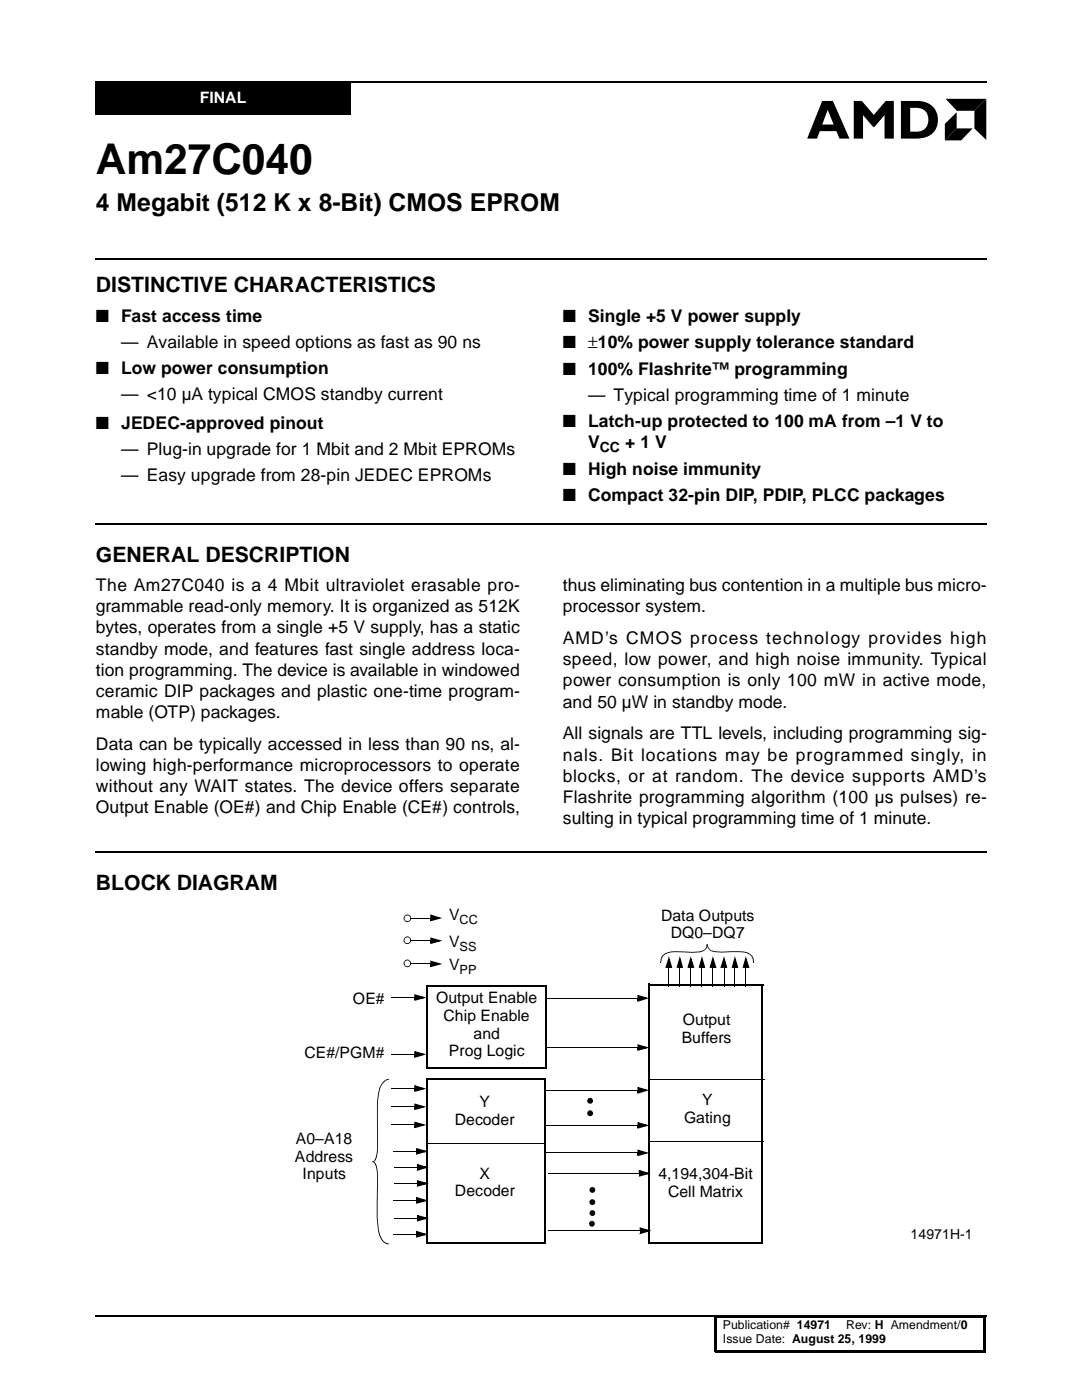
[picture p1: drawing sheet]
<svg xmlns="http://www.w3.org/2000/svg" width="209mm" height="271mm" viewBox="0 0 209 271" stroke-linecap="round" stroke-linejoin="round" font-family="sans-serif">
<defs><g id="words">
<text font-size="8.2" x="18.6" y="33.7">Am27C040</text>
<text font-size="4.8" x="18.6" y="40.9">4 Megabit (512 K x 8-Bit) CMOS EPROM</text>
<g font-size="4.1">
<text x="18.6" y="56.6">DISTINCTIVE CHARACTERISTICS</text>
<text x="18.6" y="108.8">GENERAL DESCRIPTION</text>
<text x="18.6" y="172.4">BLOCK DIAGRAM</text>
</g>
<g font-size="3.4">
<text x="18.6" y="62.3">■ Fast access time</text>
<text x="109" y="62.3">■ Single +5 V power supply</text>
<text x="23.5" y="67.4">— Available in speed options as fast as 90 ns</text>
<text x="109" y="67.5">■ ±10% power supply tolerance standard</text>
<text x="18.6" y="72.4">■ Low power consumption</text>
<text x="23.5" y="77.6">— &lt;10 µA typical CMOS standby current</text>
<text x="109" y="72.6">■ 100% Flashrite™ programming</text>
<text x="113.9" y="77.7">— Typical programming time of 1 minute</text>
<text x="18.6" y="83.1">■ JEDEC-approved pinout</text>
<text x="109" y="82.7">■ Latch-up protected to 100 mA from –1 V to</text>
<text x="23.5" y="88.2">— Plug-in upgrade for 1 Mbit and 2 Mbit EPROMs</text>
<text x="113.9" y="86.8">V</text>
<text x="121.1" y="86.8">+ 1 V</text>
<text x="23.5" y="93.2">— Easy upgrade from 28-pin JEDEC EPROMs</text>
<text x="109" y="92">■ High noise immunity</text>
<text x="109" y="97.1">■ Compact 32-pin DIP, PDIP, PLCC packages</text>
<text x="18.6" y="114.5">The Am27C040 is a 4 Mbit ultraviolet erasable pro-</text>
<text x="18.6" y="118.6">grammable read-only memory. It is organized as 512K</text>
<text x="109" y="114.5">thus eliminating bus contention in a multiple bus micro-</text>
<text x="109" y="118.6">processor system.</text>
<text x="18.6" y="122.7">bytes, operates from a single +5 V supply, has a static</text>
<text x="109" y="124.8">AMD’s CMOS process technology provides high</text>
<text x="18.6" y="126.8">standby mode, and features fast single address loca-</text>
<text x="18.6" y="131">tion programming. The device is available in windowed</text>
<text x="109" y="128.9">speed, low power, and high noise immunity. Typical</text>
<text x="18.6" y="135.1">ceramic DIP packages and plastic one-time program-</text>
<text x="109" y="133">power consumption is only 100 mW in active mode,</text>
<text x="109" y="137.1">and 50 µW in standby mode.</text>
<text x="18.6" y="139.2">mable (OTP) packages.</text>
<text x="109" y="143.3">All signals are TTL levels, including programming sig-</text>
<text x="18.6" y="145.3">Data can be typically accessed in less than 90 ns, al-</text>
<text x="18.6" y="149.4">lowing high-performance microprocessors to operate</text>
<text x="109" y="147.4">nals. Bit locations may be programmed singly, in</text>
<text x="18.6" y="153.5">without any WAIT states. The device offers separate</text>
<text x="109" y="151.5">blocks, or at random. The device supports AMD’s</text>
<text x="109" y="155.6">Flashrite programming algorithm (100 µs pulses) re-</text>
<text x="18.6" y="157.6">Output Enable (OE#) and Chip Enable (CE#) controls,</text>
<text x="109" y="159.7">sulting in typical programming time of 1 minute.</text>
</g>
<text font-size="3" fill="#fff" x="38.7" y="20">FINAL</text>
<g font-size="3">
<text x="87" y="178.2">V</text>
<text x="128" y="178.4">Data Outputs</text>
<text x="87" y="183.5">V</text>
<text x="129.9" y="181.8">DQ0–DQ7</text>
<text x="87" y="188.1">V</text>
<text x="68.4" y="194.5">OE#</text>
<text x="84.5" y="194.4">Output Enable</text>
<text x="85.9" y="197.9">Chip Enable</text>
<text x="91.7" y="201.3">and</text>
<text x="132.1" y="202.1">Buffers</text>
<text x="132.3" y="198.7">Output</text>
<text x="59" y="205">CE#/PGM#</text>
<text x="86.9" y="204.7">Prog Logic</text>
<text x="92.9" y="214.5">Y</text>
<text x="136" y="214.1">Y</text>
<text x="57.3" y="221.7">A0–A18</text>
<text x="88.1" y="217.9">Decoder</text>
<text x="132.5" y="217.6">Gating</text>
<text x="57.1" y="225.1">Address</text>
<text x="58.6" y="228.5">Inputs</text>
<text x="88.1" y="231.8">Decoder</text>
<text x="92.9" y="228.4">X</text>
<text x="127.5" y="228.5">4,194,304-Bit</text>
<text x="129.4" y="231.9">Cell Matrix</text>
</g>
<g font-size="2.7">
<text x="116.2" y="87.7">CC</text>
<text x="176.4" y="240.2">14971H-1</text>
</g>
<g font-size="2.5">
<text x="89" y="179">CC</text>
<text x="89" y="184.2">SS</text>
<text x="89" y="188.8">PP</text>
</g>
<g font-size="2.4">
<text x="140" y="257.5">Publication# 14971</text>
<text x="163.9" y="257.5">Rev: H Amendment/0</text>
<text x="140" y="260.2">Issue Date: August 25, 1999</text>
</g>
</g></defs>
<path d="M18.6 16h49.2v6.1h-49.2z" fill="#000"/>
<path d="M18.6 15.8v6.4M18.6 16h49.4M67.8 16v6.3M18.4 22.2h49.4" fill="none" stroke="#000" stroke-width=".34"/>
<path d="M156.3 19.1h34.9v8.1h-34.9z" fill="#fff"/>
<g fill="#000">
<path d="M165.4 19.6h1.5l2.4 2.7 2.3-2.7h1.5v7.3h-1.8v-4.6l-1.9 2.3h-.3l-1.9-2.3v4.6h-1.8zM183.2 19.2h7.8l-2.3 2.3h-3.4zM183 24l2.3-2.2v3.1l-2.3 2.3zM185.3 24.9h3.1l-2.2 2.3h-3.2zM191 19.2v7.9l-2.3-2.2v-3.4zM18.4 50h.2v.4h-.2zM191 50h.2v.4h-.2zM18.5 254.8l.1 .4z"/>
<path d="M174.5 19.6h3.2a3.7 3.7 0 0 1 4 3.7 3.7 3.7 0 0 1-4.2 3.6h-3zM176.3 20.9v4.6a3.1 3.1 0 0 0 3.2-.9 2.33 2.33 0 0 0 .1-2.5 2.33 2.33 0 0 0-2.1-1.2z"/>
<path d="M159.3 19.6h2l3.2 7.3h-1.9l-.6-1.5h-3.2l-.5 1.5h-2zM160.3 21.3l-1 2.8h2.2z"/>
</g>
<path d="M18.6 16h172.4M18.6 50.2h172.4M18.6 255h172.4" fill="none" stroke="#000" stroke-width=".34"/>
<g fill="#fff">
<path d="M18.9 256.1h103.5v9.5h-103.5z"/>
<path d="M138.7 255h52v6.8h-52z"/>
<path d="M140 255.9h49.9v5.3h-49.9z"/>
</g>
<path d="M138.7 255h52.2M138.7 254.8v7.1M190.7 255v7.1M138.5 261.9h52.2" fill="none" stroke="#000" stroke-width=".42"/>
<g fill="#000">
<path d="M18.5 101.3l.1 .4zM18.5 164.9l.1 .4zM78.4 177.4a.71 .71 0 0 1 .8-.1 .71 .71 0 0 1 .4 .6l-.2 .1-.1-.5-.4-.1-.4 .2-.2 .4 .2 .4 .4 .1 .4-.1 .1-.5 .2 .1a.72 .72 0 0 1-1 .6 .72 .72 0 0 1-.2-1.2zM79.4 177.9l.2 .1zM79.6 177.8l.1 .2zM83.3 177.2l2.4 .7-2.4 .6 .2-.4 1.5-.4 .1 .4-1.6-.5 .1-.3 .1 .6h-.4zM83.3 177.9h.4v.4h-.4zM83.3 177.8l.1 .2zM75.8 193.2l.1 .2zM78.4 186.2a.69 .69 0 0 1 .8-.2 .69 .69 0 0 1 .4 .7h-.2l-.1-.4-.4-.2-.4 .2-.2 .4 .4 .6h.4l.3-.4v-.2h.2a.72 .72 0 0 1-1 .7 .72 .72 0 0 1-.2-1.2zM79.4 186.7h.2zM78.4 181.7a.69 .69 0 0 1 .8-.2 .69 .69 0 0 1 .4 .7l-.2 .1-.1-.5-.4-.2-.4 .2-.2 .5 .4 .5h.4l.3-.4v-.2l.2 .1a.72 .72 0 0 1-1 .6 .72 .72 0 0 1-.2-1.2z"/>
<path d="M79.4 182.2l.2 .1zM79.6 186.7l.1 .2zM79.6 182.2l.1 .2zM80.3 192.7l2.3 .6-2.3 .6 .1-.3 1.5-.5 .1 .4-1.6-.4 .1-.4 .1 .6h-.3zM80.3 193.3h.3v.4h-.3zM80.3 193.2v.2zM83.3 186.2l2.4 .6-2.4 .6 .2-.4 1.5-.4 .1 .4-1.6-.5 .1-.3 .1 .6h-.4zM83.3 186.8h.4v.4h-.4zM83.3 186.7l.1 .2zM83.3 181.7l2.4 .6-2.4 .6 .2-.3 1.5-.5 .1 .4-1.6-.5 .1-.3 .1 .6h-.4zM83.3 182.3h.4v.4h-.4zM83.3 182.2l.1 .2z"/>
<path d="M105.9 193.3v.2zM123.5 192.8l2.2 .6-2.2 .8 .1-.5 1.5-.4 .1 .3-1.6-.4 .1-.4 .1 .6h-.3zM123.5 193.4h.3v.5h-.3zM123.5 193.3l.1 .2zM127.9 186.4l.2 .1zM128.3 185.2a2.58 2.58 0 0 1 2.5-.9l3.3 .2 1.4-.1 1-.5 .1 .2a3.7 3.7 0 0 1-2.5 .5l-3.3-.1-1.4 .2-.6 .2-.4 .4-.2 .4-.1 .7h-.2l.1-.7zM129.5 191.1l.2 .1zM129.5 187.5h.2zM129.6 185.3l.6 2.2-.4-.1-.4-1.5h.3l-.4 1.5-.4-.1 .7-.1v.3h-.7zM129.6 187.2h.4v.3h-.4zM131.6 191.1l.2 .1zM131.6 187.5h.2z"/>
<path d="M131.7 185.3l.6 2.2-.4-.1-.4-1.5h.4l-.5 1.5-.3-.1 .6-.1v.3h-.6zM131.7 187.2h.4v.3h-.4zM133.7 191.1l.2 .1zM133.7 187.5h.2zM133.8 185.3l.7 2.2-.4-.1-.5-1.5h.4l-.4 1.5-.4-.1 .6-.1v.3h-.6zM133.8 187.2h.5v.3h-.5zM135.9 191.1l.1 .1zM135.9 187.5h.1zM136 185.3l.6 2.2-.4-.1-.4-1.5h.3l-.4 1.5-.3-.1 .6-.1v.3h-.7zM136 187.2h.4v.3h-.4zM136.8 183.6l.1 .1-.3 .3-.1-.1zM136.9 183l.2 .1-.2 .6-.1-.1z"/>
<path d="M136.9 182.9l.2 .2zM136.9 183l.2-.1zM136.9 183.1l.2-.1 .1 .6h-.2zM137 183.6l.2-.1 .3 .4-.1 .1zM138 191.1l.2 .1zM138 187.5h.2zM138.1 185.3l.7 2.2-.4-.1-.5-1.5h.4l-.5 1.5-.3-.1 .6-.1v.3h-.7zM138.1 187.2h.4v.3h-.4zM140.2 191.1l.1 .1zM140.2 187.5h.1zM140.2 185.3l.7 2.2-.4-.1-.4-1.5h.3l-.5 1.5-.3-.1 .6-.1v.3h-.7zM140.2 187.2h.5v.3h-.5z"/>
<path d="M142.3 191.1l.1 .1zM142.3 187.5h.1zM142.4 185.3l.6 2.2-.4-.1-.4-1.5h.3l-.4 1.5-.3-.1 .6-.1v.3h-.7zM142.4 187.2h.4v.3h-.4zM144.4 191.1l.2 .1zM144.4 187.5h.2zM144.5 185.3l.7 2.2-.4-.1-.5-1.5h.3l-.4 1.5-.3-.1 .6-.1v.3h-.7zM144.5 187.2h.4v.3h-.4zM145.9 186.4l.1 .1zM137.4 183.9l1 .4 5.5 .1a2.12 2.12 0 0 1 2.1 2h-.1l-.1-.7-.3-.4-.9-.6a16.7 16.7 0 0 0-4.7-.1 3.5 3.5 0 0 1-2.5-.5zM75.3 209.1l.1 .1zM74.2 209.6l.7-.5h.4v.1l-.7 .3-.5 .5-.4 .7-.3 1.1-.2 2.4v8.2l-.2 1.9-.3 .6-.2-.1 .3-.5 .3-1.9-.1-5.4a17.4 17.4 0 0 1 .6-6.3z"/>
<path d="M75.8 217.9l.1 .2zM75.8 214.4l.1 .2zM75.8 210.9l.1 .1zM75.8 204.2l.1 .2zM80.3 217.3l2.3 .7-2.3 .6 .1-.4 1.5-.4 .1 .4-1.6-.5 .1-.3 .1 .6h-.3zM80.3 218h.3v.4h-.3zM80.3 217.9v.2zM80.3 213.8l2.3 .7-2.3 .6 .1-.4 1.5-.4 .1 .3-1.6-.4 .1-.3 .1 .6h-.3zM80.3 214.5h.3v.4h-.3zM80.3 214.4v.2zM80.3 210.2l2.3 .8-2.3 .6 .1-.4 1.5-.4 .1 .3-1.6-.4 .1-.4 .1 .7h-.3zM80.3 211h.3v.4h-.3z"/>
<path d="M80.3 210.9v.1zM80.3 203.7l2.2 .6-2.2 .7 .1-.4 1.5-.5 .1 .4-1.6-.4 .1-.4 .1 .6h-.3zM80.3 204.3h.3v.5h-.3zM80.3 204.2v.2zM105.9 202.9v.2zM105.9 211.2v.1zM105.9 218v.2zM123.5 202.4l2.3 .6-2.3 .6 .1-.3 1.5-.5 .1 .4-1.6-.5 .1-.3 .1 .6h-.3zM123.5 203h.3v.4h-.3zM123.5 202.9l.1 .2zM123.5 210.6l2.2 .7-2.2 .7 .1-.4 1.5-.5 .1 .3-1.6-.4 .1-.3 .1 .6h-.3zM123.5 211.3h.3v.4h-.3z"/>
<path d="M123.5 211.2l.1 .1zM123.5 217.4l2.3 .7-2.3 .6 .1-.4 1.5-.4 .1 .3-1.6-.4 .1-.3 .1 .6h-.3zM123.5 218.1h.3v.4h-.3zM123.5 218l.1 .2zM125.7 209l.1 .2zM148 209l.1 .2zM72.2 225v.1zM72.1 225.1l.1 .2zM72.3 225l.2 .1-.1 .2-.2-.2zM72.2 225.1l.2-.1 .1 .1-.2 .1zM72.5 225.1l.2 .2-.2 .1-.1-.1zM72.4 225l.2-.2 .1 .1-.2 .2z"/>
<path d="M76.1 239.1l.1 .2zM76.1 232.5l.1 .2zM76.1 223l.1 .2zM76.3 236l.1 .1zM76.3 229.2l.1 .2zM76.3 226.1l.1 .2zM80.6 238.5l2.3 .7-2.3 .6 .1-.4 1.5-.4 .1 .4-1.6-.5 .1-.3 .1 .6h-.3zM80.6 239.2h.3v.4h-.3zM80.6 239.1l.1 .2zM80.6 231.9l2.3 .7-2.3 .7 .1-.4 1.5-.4 .1 .3-1.6-.5 .1-.3 .1 .6h-.3zM80.6 232.6h.3v.5h-.3zM80.6 232.5l.1 .2z"/>
<path d="M80.6 222.5l2.3 .6-2.3 .6 .1-.3 1.5-.5 .1 .4-1.6-.4 .1-.4 .1 .6h-.3zM80.6 223.1h.3v.4h-.3zM80.6 223l.1 .2zM80.8 235.4l2.3 .7-2.3 .6 .1-.4 1.5-.4 .1 .3-1.6-.4 .1-.3 .1 .6h-.3zM80.8 236.1h.3v.4h-.3zM80.8 236v.1zM80.8 228.7l2.3 .6-2.3 .7 .1-.4 1.5-.4 .1 .3-1.6-.4 .1-.4 .1 .6h-.3zM80.8 229.3h.3v.5h-.3zM80.8 229.2v.2zM80.8 225.6l2.2 .6-2.2 .7 .1-.4 1.5-.5 .1 .4-1.6-.5 .1-.3 .1 .6h-.3zM80.8 226.2h.3v.5h-.3zM80.8 226.1v.2z"/>
<path d="M82.6 221.5l.1 .2zM105.7 221.5l.1 .2zM105.9 223.3v.2zM106.1 227.3l.1 .2zM106.3 238.4l.1 .2zM123.5 222.8l2.3 .6-2.3 .6 .1-.3 1.5-.5 .1 .4-1.6-.5 .1-.3 .1 .6h-.3zM123.5 223.4h.3v.4h-.3zM123.5 223.3l.1 .2zM123.7 226.7l2.4 .7-2.4 .6 .2-.4 1.5-.4 .1 .4-1.6-.5v-.4l.2 .7h-.4zM123.7 227.4h.4v.4h-.4zM123.7 227.3l.1 .2zM123.9 237.8l2.3 .7-2.3 .7 .1-.4 1.6-.5v.3l-1.6-.4 .1-.3 .1 .6h-.3z"/>
<path d="M123.9 238.5h.3v.4h-.3zM123.9 238.4l.1 .2zM125.7 221.1l.1 .1zM147.9 221.1v.1zM75.3 241v.1zM72.5 225.4l.2-.1a4.3 4.3 0 0 1 .5 2.5l-.1 5.4a20 20 0 0 0 .6 6.3l.6 1 .3 .3 .7 .2v.1h-.5l-.6-.5a4.9 4.9 0 0 1-1.1-3.3l-.1-1.3 .1-8.2-.3-1.8z"/>
</g>
<g fill="none" stroke="#000" stroke-width=".34">
<path d="M18.6 101.5h172.4M18.6 165.1h172.4M82.7 191h23.2M82.7 190.8v16.2M105.8 191v16.2M125.8 190.8h22.1M125.8 190.6v50.2M147.7 190.8v50.2M82.5 207h23.3M82.7 209.2h23.1M82.7 209v31.9M105.6 209.2v31.9"/>
<path d="M82.5 240.9h23.1M125.6 240.8h22.1"/>
</g>
<g fill="none" stroke="#000" stroke-width=".19">
<path d="M79.7 177.9h3.6M75.9 193.3h4.4M79.7 186.8h3.6M79.7 182.3h3.6M105.9 193.4h17.6M129.6 187.5v3.6M131.7 187.5v3.6M133.8 187.5v3.6M136 187.5v3.6M138.1 187.5v3.6M140.2 187.5v3.6M142.4 187.5v3.6"/>
<path d="M144.5 187.5v3.6M75.9 218h4.4M75.9 214.5h4.4M75.9 211h4.4M75.9 204.3h4.4M105.9 203h17.6M105.9 211.3h17.6M105.9 218.1h17.6M125.8 209.1h22.2M76.2 239.2h4.4M76.2 232.6h4.4M76.2 223.1h4.4"/>
<path d="M76.4 236.1h4.4M76.4 229.3h4.4M76.4 226.2h4.4M82.7 221.6h23M105.9 223.4h17.6M106.2 227.4h17.5M106.4 238.5h17.5M125.8 221.2h22.1"/>
</g>
<g fill="#000">
<path d="M83.5 177.4l1.5 .5-1.5 .4zM80.4 192.9l1.5 .4-1.5 .4zM83.5 186.4l1.5 .4-1.5 .4zM83.5 181.9l1.5 .4-1.5 .4zM123.6 193l1.5 .4-1.5 .5zM129.6 185.9l.4 1.5h-.9zM131.7 185.9l.4 1.5h-.8zM133.8 185.9l.5 1.5h-.9zM136 185.9l.4 1.5h-.9zM138.1 185.9l.4 1.5h-.8zM140.2 185.9l.5 1.5h-.9zM142.4 185.9l.4 1.5h-.9z"/>
<path d="M144.5 185.9l.4 1.5h-.9zM80.4 217.6l1.5 .4-1.5 .4zM80.4 214l1.5 .5-1.5 .4zM80.4 210.5l1.5 .5-1.5 .4zM80.4 203.9l1.5 .4-1.5 .5zM123.6 202.6l1.5 .4-1.5 .4zM123.6 210.8l1.5 .5-1.5 .4zM123.6 217.6l1.5 .5-1.5 .4zM80.8 238.7l1.5 .5-1.5 .4zM80.8 232.2l1.5 .4-1.5 .5zM80.8 222.7l1.5 .4-1.5 .4zM80.9 235.6l1.6 .5-1.6 .4z"/>
<path d="M80.9 228.9l1.6 .4-1.6 .5zM80.9 225.8l1.6 .4-1.6 .5zM123.6 223l1.5 .4-1.5 .4zM123.9 226.9l1.5 .5-1.5 .4zM124.1 238.1l1.5 .4-1.5 .4z"/>
<path d="M114.2 236.7a.57 .57 0 0 1 .9 0 .57 .57 0 0 1 0 .8 .57 .57 0 0 1-.9 0l-.1-.4z" fill-rule="evenodd"/>
<circle cx="114.3" cy="215.7" r=".57"/>
<circle cx="114.3" cy="213.3" r=".57"/>
<circle cx="114.7" cy="232.9" r=".57"/>
<circle cx="114.7" cy="230.6" r=".57"/>
<circle cx="114.7" cy="235.1" r=".57"/>
</g>
<use href="#words"/>
</svg>
